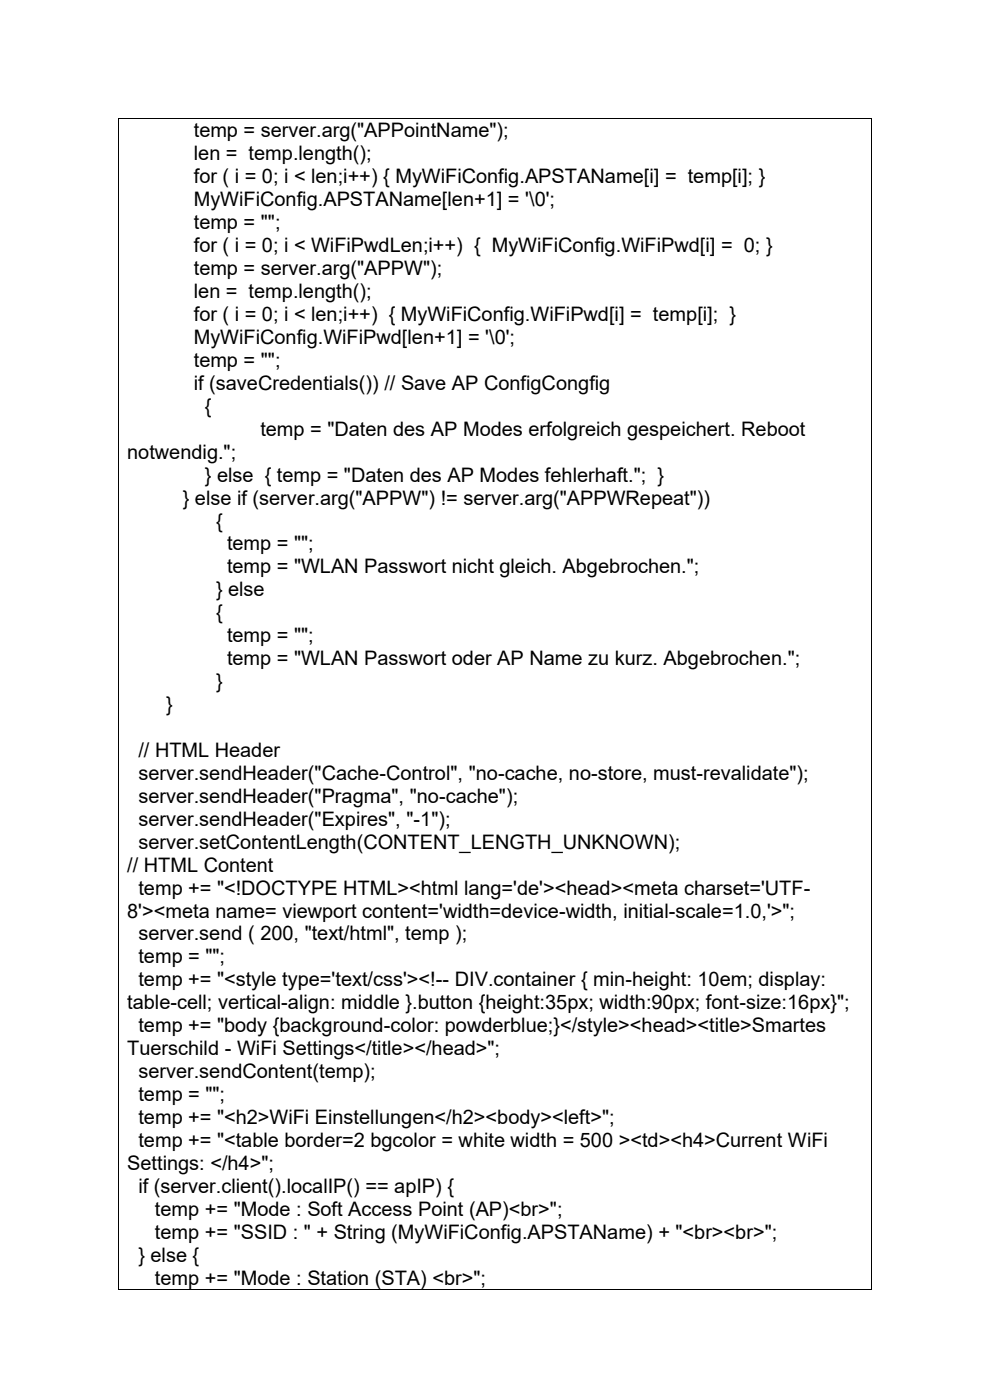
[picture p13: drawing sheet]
<svg xmlns="http://www.w3.org/2000/svg" width="210mm" height="297mm" viewBox="0 0 210 297" stroke-linecap="round" stroke-linejoin="round" font-family="sans-serif">
<defs><g id="words">
<g font-size="4.2">
<text x="41.1" y="29.1">temp = server.arg(&quot;APPointName&quot;);</text>
<text x="41.1" y="34">len = temp.length();</text>
<text x="41.1" y="38.9">for ( i = 0; i &lt; len;i++) { MyWiFiConfig.APSTAName[i] = temp[i]; }</text>
<text x="41.1" y="43.8">MyWiFiConfig.APSTAName[len+1] = '\0';</text>
<text x="41.1" y="48.6">temp = &quot;&quot;;</text>
<text x="41.1" y="53.5">for ( i = 0; i &lt; WiFiPwdLen;i++) { MyWiFiConfig.WiFiPwd[i] = 0; }</text>
<text x="41.1" y="58.4">temp = server.arg(&quot;APPW&quot;);</text>
<text x="41.1" y="63.2">len = temp.length();</text>
<text x="41.1" y="68.1">for ( i = 0; i &lt; len;i++) { MyWiFiConfig.WiFiPwd[i] = temp[i]; }</text>
<text x="41.1" y="73">MyWiFiConfig.WiFiPwd[len+1] = '\0';</text>
<text x="41.1" y="77.8">temp = &quot;&quot;;</text>
<text x="41.1" y="82.7">if (saveCredentials()) // Save AP ConfigCongfig</text>
<text x="43.5" y="87.6">{</text>
<text x="55.2" y="92.4">temp = &quot;Daten des AP Modes erfolgreich gespeichert. Reboot</text>
<text x="27" y="97.3">notwendig.&quot;;</text>
<text x="38.8" y="107">} else if (server.arg(&quot;APPW&quot;) != server.arg(&quot;APPWRepeat&quot;))</text>
<text x="43.5" y="102.2">} else { temp = &quot;Daten des AP Modes fehlerhaft.&quot;; }</text>
<text x="45.8" y="111.9">{</text>
<text x="48.2" y="116.8">temp = &quot;&quot;;</text>
<text x="48.2" y="121.6">temp = &quot;WLAN Passwort nicht gleich. Abgebrochen.&quot;;</text>
<text x="45.8" y="126.5">} else</text>
<text x="45.8" y="131.4">{</text>
<text x="48.2" y="136.2">temp = &quot;&quot;;</text>
<text x="48.2" y="141.1">temp = &quot;WLAN Passwort oder AP Name zu kurz. Abgebrochen.&quot;;</text>
<text x="45.8" y="146">}</text>
<text x="35.2" y="150.9">}</text>
<text x="29.4" y="160.6">// HTML Header</text>
<text x="29.4" y="165.5">server.sendHeader(&quot;Cache-Control&quot;, &quot;no-cache, no-store, must-revalidate&quot;);</text>
<text x="29.4" y="170.3">server.sendHeader(&quot;Pragma&quot;, &quot;no-cache&quot;);</text>
<text x="29.4" y="175.2">server.sendHeader(&quot;Expires&quot;, &quot;-1&quot;);</text>
<text x="27" y="184.9">// HTML Content</text>
<text x="29.4" y="180.1">server.setContentLength(CONTENT_LENGTH_UNKNOWN);</text>
<text x="29.4" y="189.8">temp += &quot;&lt;!DOCTYPE HTML&gt;&lt;html lang='de'&gt;&lt;head&gt;&lt;meta charset='UTF-</text>
<text x="27" y="194.6">8'&gt;&lt;meta name= viewport content='width=device-width, initial-scale=1.0,'&gt;&quot;;</text>
<text x="29.4" y="199.5">server.send ( 200, &quot;text/html&quot;, temp );</text>
<text x="29.4" y="204.4">temp = &quot;&quot;;</text>
<text x="29.4" y="209.3">temp += &quot;&lt;style type='text/css'&gt;&lt;!-- DIV.container { min-height: 10em; display:</text>
<text x="27" y="214.1">table-cell; vertical-align: middle }.button {height:35px; width:90px; font-size:16px}&quot;;</text>
<text x="29.4" y="219">temp += &quot;body {background-color: powderblue;}&lt;/style&gt;&lt;head&gt;&lt;title&gt;Smartes</text>
<text x="27" y="223.9">Tuerschild - WiFi Settings&lt;/title&gt;&lt;/head&gt;&quot;;</text>
<text x="29.4" y="228.7">server.sendContent(temp);</text>
<text x="29.4" y="233.6">temp = &quot;&quot;;</text>
<text x="29.4" y="238.5">temp += &quot;&lt;h2&gt;WiFi Einstellungen&lt;/h2&gt;&lt;body&gt;&lt;left&gt;&quot;;</text>
<text x="29.4" y="243.3">temp += &quot;&lt;table border=2 bgcolor = white width = 500 &gt;&lt;td&gt;&lt;h4&gt;Current WiFi</text>
<text x="27" y="248.2">Settings: &lt;/h4&gt;&quot;;</text>
<text x="29.4" y="253.1">if (server.client().localIP() == apIP) {</text>
<text x="32.9" y="257.9">temp += &quot;Mode : Soft Access Point (AP)&lt;br&gt;&quot;;</text>
<text x="32.9" y="262.8">temp += &quot;SSID : &quot; + String (MyWiFiConfig.APSTAName) + &quot;&lt;br&gt;&lt;br&gt;&quot;;</text>
<text x="29.4" y="267.7">} else {</text>
<text x="32.9" y="272.5">temp += &quot;Mode : Station (STA) &lt;br&gt;&quot;;</text>
</g>
</g></defs>
<g fill="#000">
<path d="M25 25h.2v.2h-.2z" fill-rule="evenodd"/>
<path d="M25 25h.2v.2h-.2z" fill-rule="evenodd"/>
<path d="M184.8 25h.2v.2h-.2z" fill-rule="evenodd"/>
<path d="M184.8 25h.2v.2h-.2z" fill-rule="evenodd"/>
<path d="M25 273.5h.2v.1h-.2z" fill-rule="evenodd"/>
<path d="M25 273.5h.2v.1h-.2z" fill-rule="evenodd"/>
<path d="M184.8 273.5h.2v.1h-.2z" fill-rule="evenodd"/>
<path d="M184.8 273.5h.2v.1h-.2z" fill-rule="evenodd"/>
</g>
<path d="M25.1 25.2v248.3M25.2 25.1h159.6M184.9 25.2v248.3M25.2 273.5h159.6" fill="none" stroke="#000" stroke-width=".21"/>
<use href="#words"/>
</svg>
